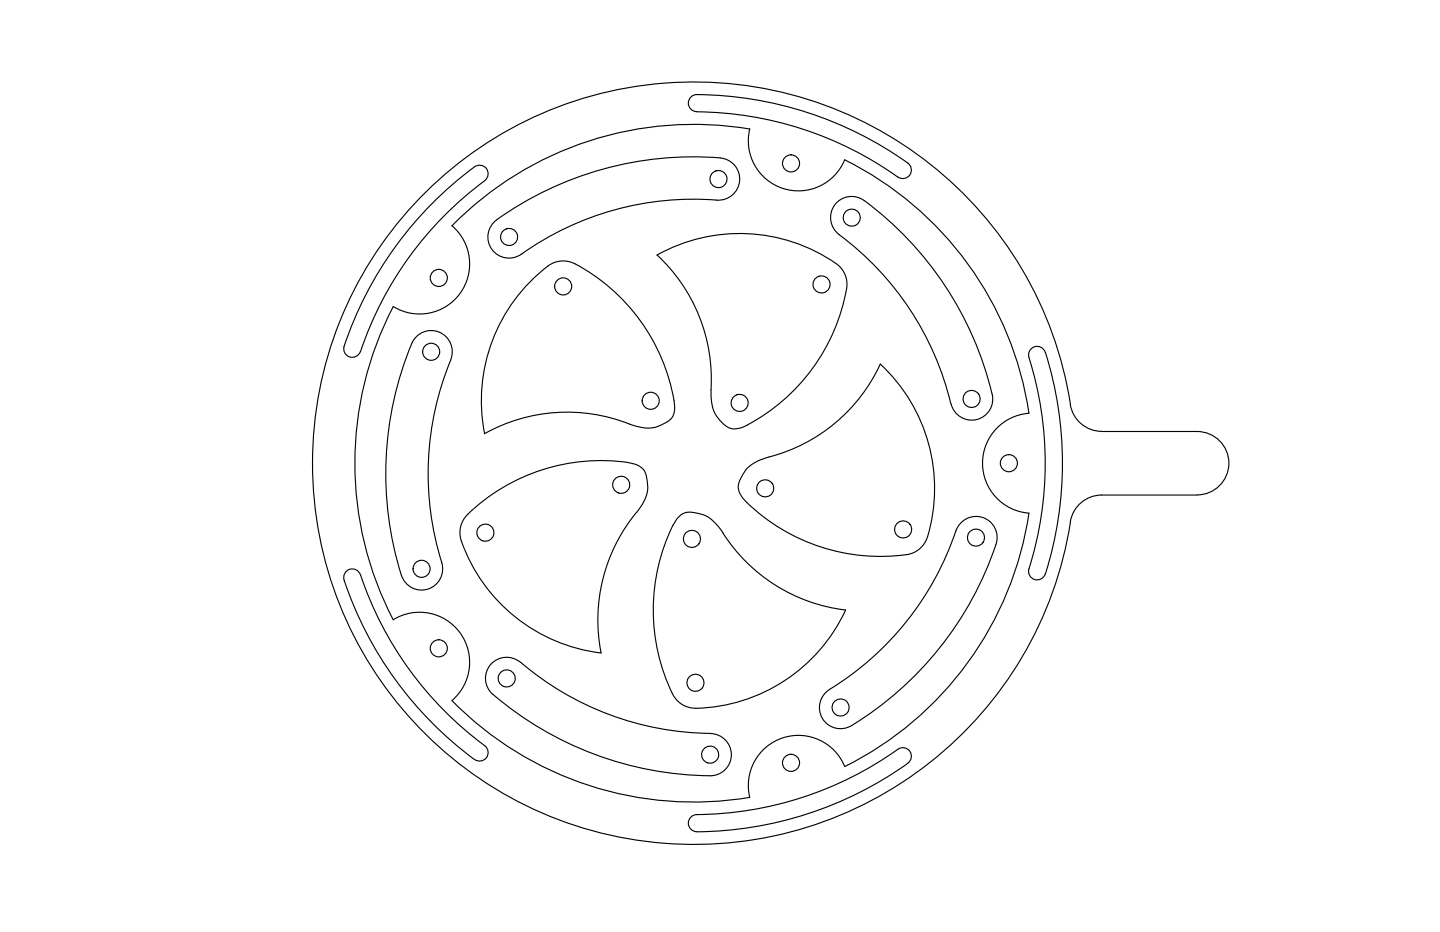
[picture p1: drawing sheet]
<svg xmlns="http://www.w3.org/2000/svg" width="432mm" height="279mm" viewBox="0 0 432 279" stroke-linecap="round" stroke-linejoin="round" font-family="sans-serif">
<!-- layer: Cut -->
<g fill="none" stroke="#000" stroke-width=".34">
<path d="M208.9 33.5a2.56 2.56 0 0 1-2.5-2.6 2.56 2.56 0 0 1 2.6-2.6 109.8 109.8 0 0 1 63.7 21 2.56 2.56 0 0 1-.1 3.4 2.56 2.56 0 0 1-3.4 .4M208.9 33.5a105.4 105.4 0 0 1 60.3 19.6M224.8 38.6a15 15 0 0 0 10 17.9 15 15 0 0 0 18.5-8.6 101.5 101.5 0 0 1 55.2 76 15 15 0 0 0-13.9 15 15 15 0 0 0 13.9 14.9 101.6 101.6 0 0 1-55.2 76 15 15 0 0 0-18.5-8.6 15 15 0 0 0-10 17.8 101.6 101.6 0 0 1-89.3-29M224.8 38.7a101.7 101.7 0 0 0-89.3 29 15 15 0 0 1 2.5 20.3 15 15 0 0 1-20.1 3.9 101.5 101.5 0 0 0 0 93.9M145.3 54.1a2.56 2.56 0 0 0 .6-3.5 2.56 2.56 0 0 0-3.6-.6 110.5 110.5 0 0 0-39.1 53.8M145.3 54.2a105.3 105.3 0 0 0-37.2 51.2M103.2 103.8a2.56 2.56 0 0 0 1.6 3.2 2.56 2.56 0 0 0 3.3-1.6M308.5 107.2a106 106 0 0 1-.1 63.9 2.56 2.56 0 0 0 2.1 2.7 2.56 2.56 0 0 0 2.9-1.7M313.4 105.6a2.56 2.56 0 0 0-3.2-1.7 2.56 2.56 0 0 0-1.7 3.3M313.5 105.6a110.5 110.5 0 0 1 0 66.5M320.9 121.3a9.5 9.5 0 0 0 9.5 8M321 121.3a114.3 114.3 0 0 0-175.2-78.4 114.3 114.3 0 0 0 .1 191.9 114.3 114.3 0 0 0 175.1-78.4"/>
<path d="M330.4 129.4h28.6M359 129.4a9.5 9.5 0 0 1 9.5 9.5 9.5 9.5 0 0 1-9.5 9.5M359 148.4h-28.6a9.5 9.5 0 0 0-9.5 8M108.1 172.3a106.1 106.1 0 0 0 37.7 51.6 2.56 2.56 0 0 1-.1 3.5 2.56 2.56 0 0 1-3.4 .3 109.3 109.3 0 0 1-39.2-54.4 2.56 2.56 0 0 1 2-2.7 2.56 2.56 0 0 1 3 1.7M117.9 185.8a15 15 0 0 1 20.1 3.9 15 15 0 0 1-2.5 20.3M269.2 224.6a2.56 2.56 0 0 1 3.6 .6 2.56 2.56 0 0 1-.6 3.6 109 109 0 0 1-63.8 20.5 2.56 2.56 0 0 1-2-2.8 2.56 2.56 0 0 1 2.5-2.3 105.5 105.5 0 0 0 60.3-19.6"/>
<circle cx="237.2" cy="49" r="2.56"/>
<circle cx="131.6" cy="83.3" r="2.56"/>
<circle cx="302.5" cy="138.9" r="2.56"/>
<circle cx="131.6" cy="194.4" r="2.56"/>
<circle cx="237.2" cy="228.7" r="2.56"/>
</g>
<!-- layer: Visible (ANSI) -->
<g fill="none" stroke="#000" stroke-width=".34">
<path d="M216 47.3a101.7 101.7 0 0 0-67 18.6M216 47.4a6.3 6.3 0 0 1 5.8 6.8 6.3 6.3 0 0 1-6.9 5.8 89.6 89.6 0 0 0-59.4 16.7 6.3 6.3 0 0 1-8.3-2.4 6.3 6.3 0 0 1 1.8-8.4M172.5 79.1a7.6 7.6 0 0 0-8.2 .7 50.8 50.8 0 0 0-19 50.2 50.7 50.7 0 0 1 43.3-2.9M172.5 79.1a57.3 57.3 0 0 1 29.8 42.7 4.5 4.5 0 0 1-2.5 4.8 10.5 10.5 0 0 1-10.1 .9l-1-.4M250.7 79a50.8 50.8 0 0 0-53.7-2.5 50.6 50.6 0 0 1 16.2 40.2M250.7 79a7.6 7.6 0 0 1 3.2 7.6 57.8 57.8 0 0 1-29.8 40.8M251.6 70.3a89 89 0 0 1 33.5 50.8M251.6 70.3a6.3 6.3 0 0 1-1.3-8.8 6.3 6.3 0 0 1 8.9-1.4 101.5 101.5 0 0 1 38.3 58M123.4 103a101.7 101.7 0 0 0-3 69.5M123.4 103a6.3 6.3 0 0 1 8.3-3.4 6.3 6.3 0 0 1 3.4 8.3 89.2 89.2 0 0 0-2.6 60.8M213.2 116.8a11.7 11.7 0 0 0 4.6 11 5.6 5.6 0 0 0 6.3-.3M297.5 118.1a6.3 6.3 0 0 1-4.7 7.7 6.3 6.3 0 0 1-7.6-4.7"/>
<path d="M188.3 138.6a57.4 57.4 0 0 0-48.7 16.2 7.6 7.6 0 0 0-1.3 7.4M188.3 138.7a5.7 5.7 0 0 1 5.4 3.4 10.7 10.7 0 0 1-2.2 10.7l-.6 .9M230.6 137a11.7 11.7 0 0 0-9 7.7 5.7 5.7 0 0 0 2.3 5.9M230.6 137a50.6 50.6 0 0 0 33.3-27.9 50.8 50.8 0 0 1 14.2 51.8M190.8 153.6a50.7 50.7 0 0 0-10.6 42.1M201.7 157.6a6.8 6.8 0 0 1 4-4 10.6 10.6 0 0 1 10.5 5.3 50.8 50.8 0 0 0 37.4 24M201.8 157.5a57.4 57.4 0 0 0 .3 51.3 7.6 7.6 0 0 0 6.6 3.5M223.9 150.6a57.5 57.5 0 0 0 48.8 15.5 7.6 7.6 0 0 0 5.4-5.2M286.6 159.1a89.8 89.8 0 0 1-38.7 48.2 6.3 6.3 0 0 0-1 8.5 6.3 6.3 0 0 0 8.5 1.7M286.6 159.2a6.3 6.3 0 0 1 8.1-4.1 6.3 6.3 0 0 1 4 8.1 101.6 101.6 0 0 1-43.3 54.3M132.5 168.6a6.3 6.3 0 0 1-4.2 8 6.3 6.3 0 0 1-7.9-4.2M138.3 162.2a50.8 50.8 0 0 0 42 33.6"/>
<path d="M156.1 198.6a6.3 6.3 0 0 0-9 .6 6.3 6.3 0 0 0 .7 9 101.2 101.2 0 0 0 66.1 24.3 6.3 6.3 0 0 0 5.4-6.7 6.3 6.3 0 0 0-6.3-5.9M156.1 198.5a89 89 0 0 0 56.9 21.4M253.6 182.8a50.8 50.8 0 0 1-44.9 29.5"/>
<circle cx="215.4" cy="53.7" r="2.56"/>
<circle cx="152.7" cy="71" r="2.56"/>
<circle cx="255.4" cy="65.2" r="2.56"/>
<circle cx="168.9" cy="85.9" r="2.56"/>
<circle cx="246.3" cy="85.3" r="2.56"/>
<circle cx="129.3" cy="105.5" r="2.56"/>
<circle cx="291.3" cy="119.6" r="2.56"/>
<circle cx="195.1" cy="120.1" r="2.56"/>
<circle cx="221.8" cy="120.8" r="2.56"/>
<circle cx="145.5" cy="159.7" r="2.56"/>
<circle cx="186.3" cy="145.3" r="2.56"/>
<circle cx="229.5" cy="146.4" r="2.56"/>
<circle cx="270.8" cy="158.7" r="2.56"/>
<circle cx="126.4" cy="170.5" r="2.56"/>
<circle cx="207.5" cy="161.6" r="2.56"/>
<circle cx="292.7" cy="161.2" r="2.56"/>
<circle cx="151.9" cy="203.4" r="2.56"/>
<circle cx="208.5" cy="204.7" r="2.56"/>
<circle cx="252.1" cy="212.1" r="2.56"/>
<circle cx="212.9" cy="226.2" r="2.56"/>
</g>
</svg>
